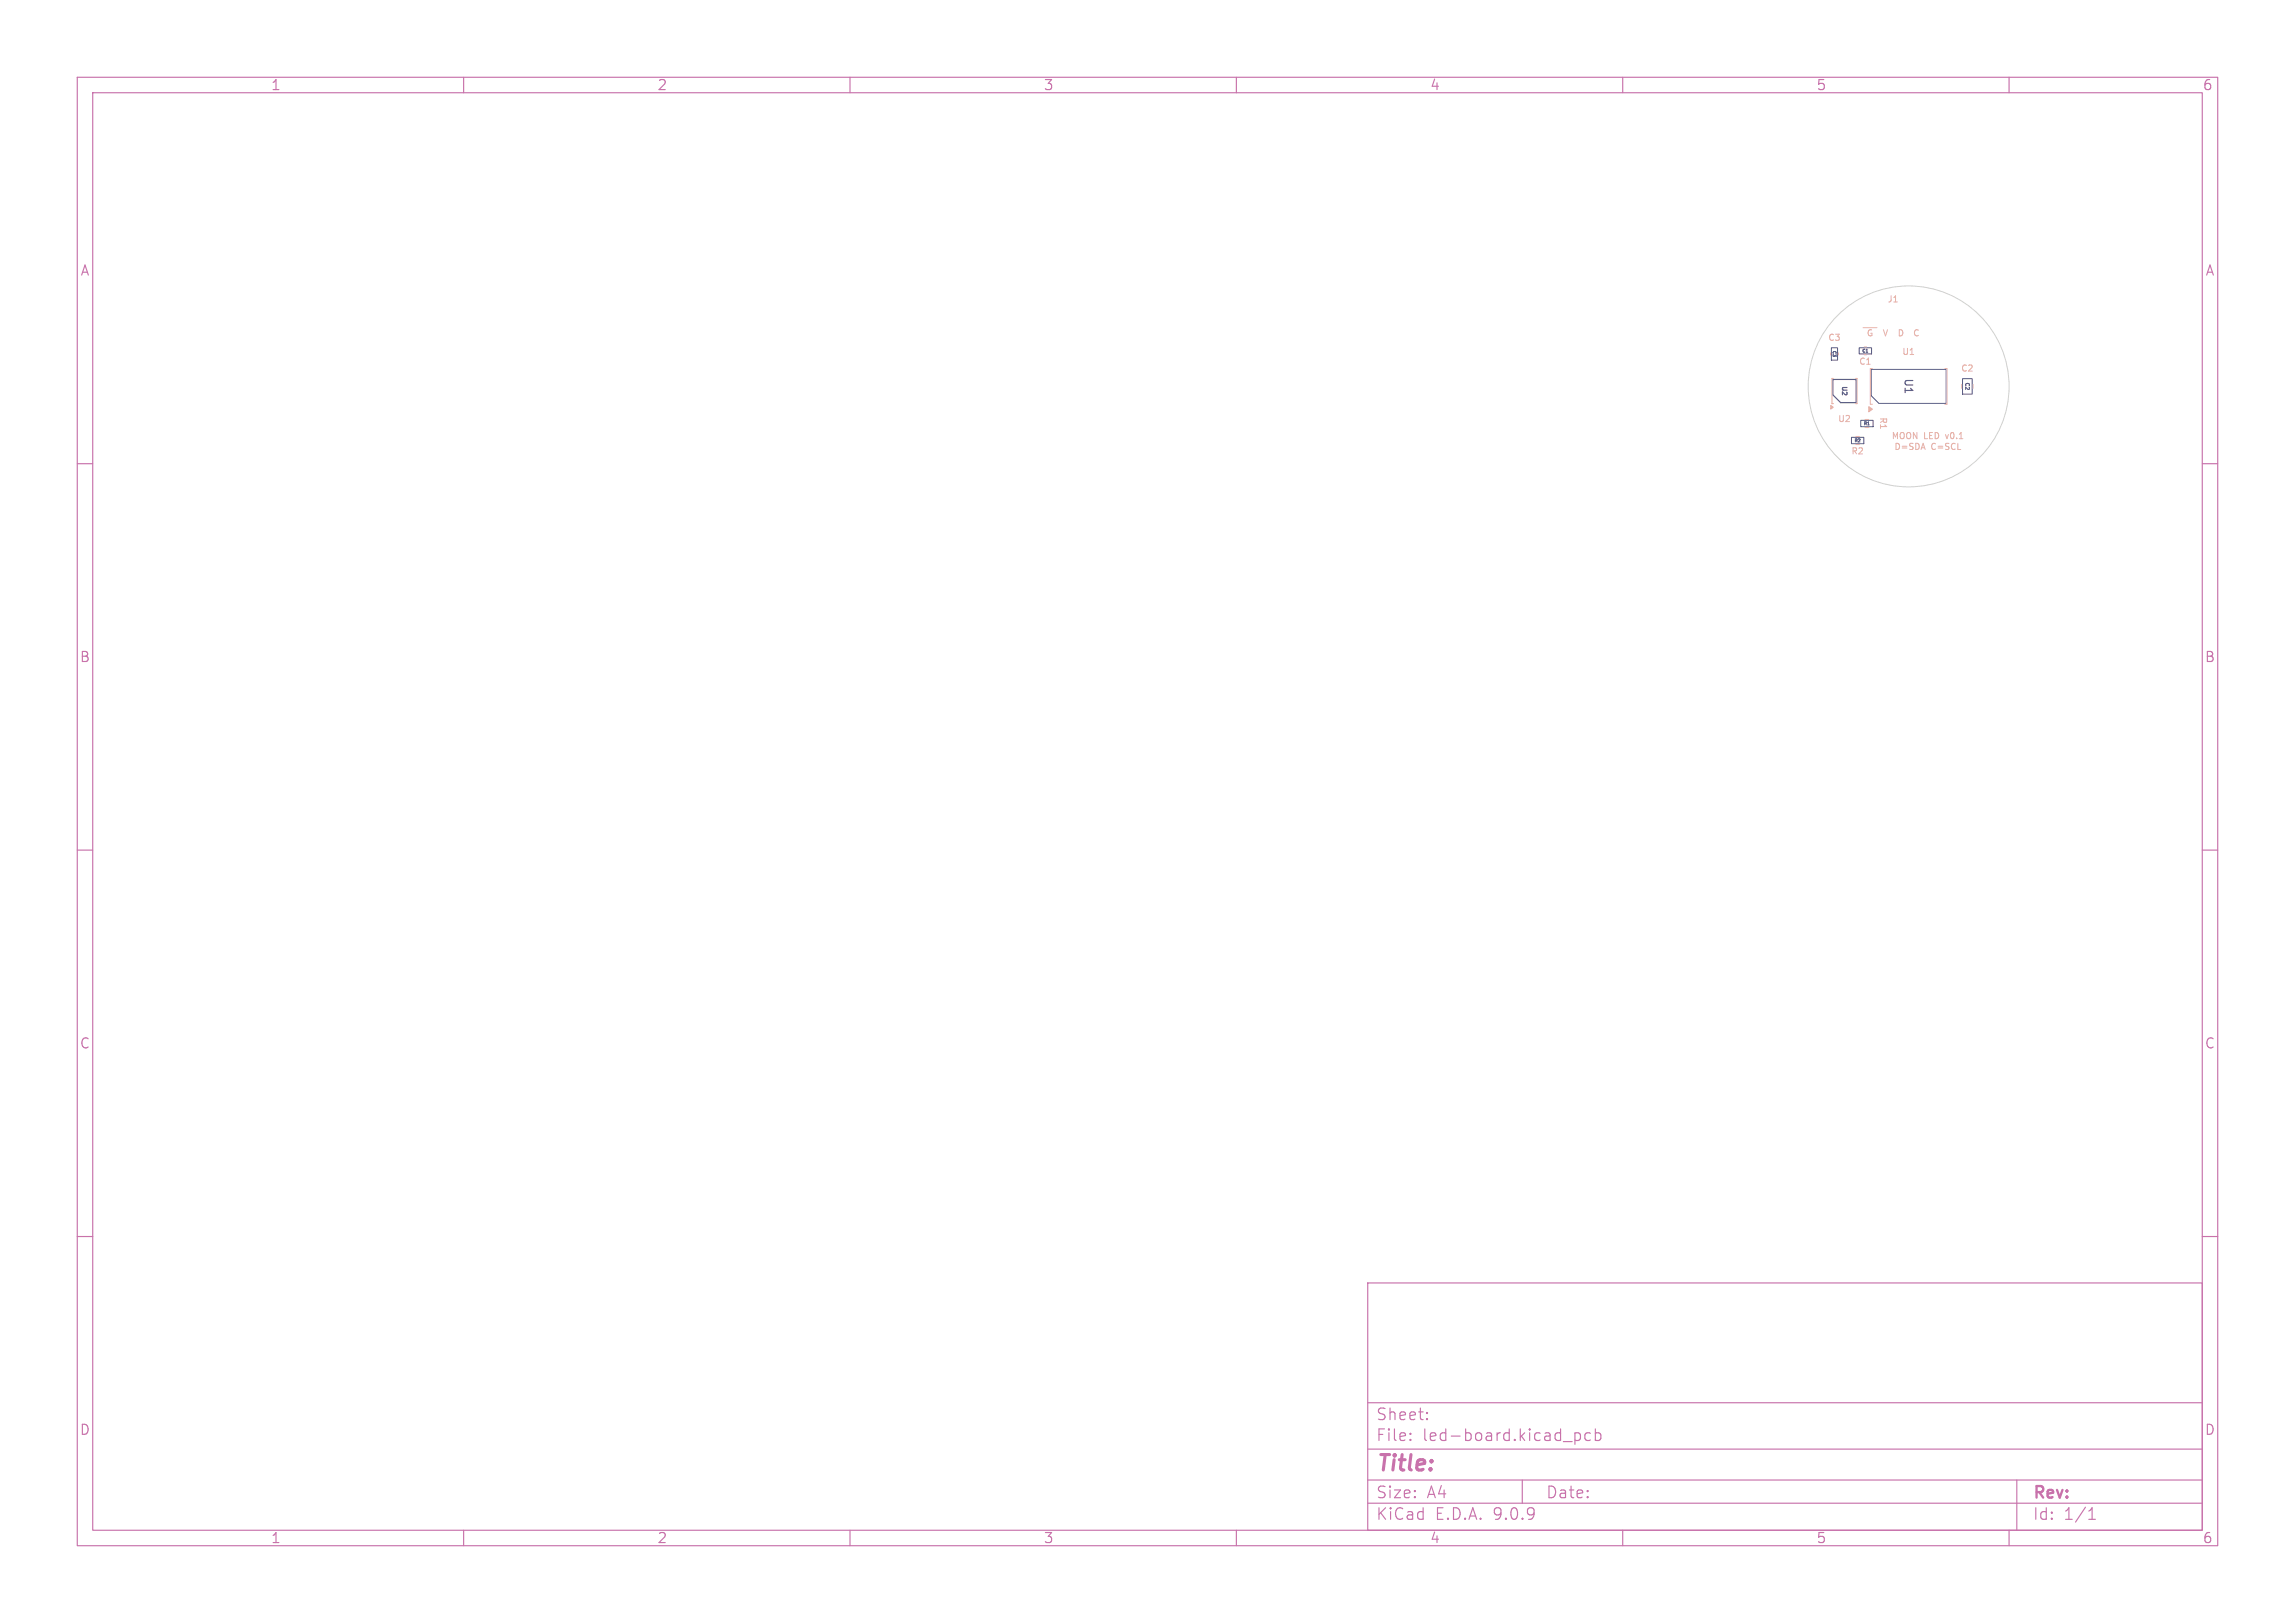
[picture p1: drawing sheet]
<svg xmlns="http://www.w3.org/2000/svg" width="297mm" height="210mm" viewBox="0 0 297 210" stroke-linecap="round" stroke-linejoin="round" font-family="sans-serif">
<defs><g id="words">
<text font-size="2.8" fill="#c872ab" x="178" y="190.9">Title:</text>
<g font-size="2.1" fill="#c872ab">
<text x="178" y="184">Sheet:</text>
<text x="178" y="186.7">File:</text>
<text x="184.1" y="186.7">led-board.kicad_pcb</text>
<text x="178" y="196.9">KiCad</text>
<text x="178" y="194.1">Size:</text>
<text x="184.7" y="194.1">A4</text>
<text x="185.7" y="196.9">E.D.A.</text>
<text x="193.3" y="196.9">9.0.9</text>
<text x="200" y="194.1">Date:</text>
<text x="263" y="194.3">Rev:</text>
<text x="263" y="196.9">Id:</text>
<text x="267.1" y="196.9">1/1</text>
</g>
<g font-size="1.8" fill="#c872ab">
<text x="35" y="11.9">1</text>
<text x="85" y="11.9">2</text>
<text x="135" y="11.9">3</text>
<text x="185" y="11.9">4</text>
<text x="235" y="11.9">5</text>
<text x="285" y="11.9">6</text>
<text x="10.3" y="35.9">A</text>
<text x="285.4" y="35.9">A</text>
<text x="10.3" y="85.9">B</text>
<text x="285.3" y="85.9">B</text>
<text x="10.3" y="135.9">C</text>
<text x="285.3" y="135.9">C</text>
<text x="10.3" y="185.9">D</text>
<text x="285.3" y="185.9">D</text>
<text x="35" y="199.9">1</text>
<text x="85" y="199.9">2</text>
<text x="135" y="199.9">3</text>
<text x="185" y="199.9">4</text>
<text x="235" y="199.9">5</text>
<text x="285" y="199.9">6</text>
</g>
<text font-size="1.4" fill="#585d84" x="246.3" y="48.9" transform="rotate(90 246.3 48.9)">U1</text>
<g font-size="1.1" fill="#e8b2a7">
<text x="244.2" y="39.3">J1</text>
<text x="236.5" y="44.3">C3</text>
<text x="240.5" y="47.4">C1</text>
<text x="241.5" y="43.7">G</text>
<text x="243.5" y="43.7">V</text>
<text x="245.5" y="43.7">D</text>
<text x="246.1" y="46.1">U1</text>
<text x="247.5" y="43.7">C</text>
<text x="243.1" y="53.9" transform="rotate(90 243.1 53.9)">R1</text>
<text x="253.7" y="48.3">C2</text>
<text x="237.8" y="54.8">U2</text>
<text x="239.5" y="59">R2</text>
<text x="244.7" y="57">MOON</text>
<text x="245.1" y="58.4">D=SDA</text>
<text x="249" y="57">LED</text>
<text x="249.9" y="58.4">C=SCL</text>
<text x="252" y="57">v0.1</text>
</g>
<text font-size=".8" fill="#585d84" x="238.2" y="49.8" transform="rotate(90 238.2 49.8)">U2</text>
<text font-size=".7" fill="#585d84" x="254.2" y="49.4" transform="rotate(90 254.2 49.4)">C2</text>
<g font-size=".6" fill="#585d84">
<text x="237.1" y="45.4" transform="rotate(90 237.1 45.4)">C3</text>
<text x="241" y="45.7">C1</text>
<text x="240" y="57.3">R2</text>
<text x="241.2" y="55.1">R1</text>
</g>
</g></defs>
<g fill="none" stroke="#c872ab" stroke-width=".15">
<path d="M10 10h277v190h-277zM12 12h273v186h-273zM60 10v2M110 10v2M160 10v2M210 10v2M260 10v2M10 60h2M285 60h2M10 110h2M285 110h2M10 160h2"/>
<path d="M177 166h108v32h-108zM285 160h2M60 198v2M110 198v2M160 198v2M177 194.5h108M177 191.5h108M177 187.5h108M177 181.5h108M182.5 186.3h.1l-.1 .1M182.5 186.3v.1M182.5 185.5v.1"/>
<path d="M182.5 185.5h.1l-.1 .1M184.7 183.6v.1M184.7 183.6h-.1l.1 .1M184.7 182.8v.1M184.7 182.8h-.1l.1 .1M197 191.5v3M203.8 185.4v1.5M203.8 185.5l.4-.1 .3 .3v.4l-.1 .2-.2 .1-.4-.1M205.8 185.5l-.4-.1-.3 .3v.4l.1 .2 .2 .1 .4-.1M206.5 185.5l.4-.1 .3 .3v.4l-.2 .2-.1 .1-.4-.1M206.5 184.9v1.5M210 198v2"/>
<path d="M260 198v2M261 191.5v6.5M270.3 196.6h.9M270.3 195.5l.4-.4v1.5"/>
</g>
<path d="M237 45h.8v1.6h-.8zM239.6 56.6h1.6v.8h-1.6zM240.6 45h1.6v.8h-1.6zM240.8 54.4h1.6v.8h-1.6zM242.2 47.8h9.7v4.4h-8.7l-1-1zM254 49h1.2v2h-1.2z" fill="none" stroke="#585d84" stroke-width=".13"/>
<path d="M237.2 49.1h3v3h-2l-1-1z" fill="none" stroke="#585d84" stroke-width=".15"/>
<g fill="none" stroke="#e8b2a7" stroke-width=".13">
<path d="M236.9 45.7v.2M237.9 45.7v.2M240.2 56.5h.4M240.2 57.5h.4M241.1 42.4h1.8M241.3 44.9h.2M241.3 45.9h.2M241.4 54.3h.4M241.4 55.3h.4M242.3 47.7h-.3v4.6h.3M251.7 47.7h.3v4.6h-.3M253.9 49.7v.6"/>
<path d="M255.3 49.7v.6"/>
</g>
<g fill="#e8b2a7" stroke="#e8b2a7" stroke-width=".13">
<path d="M241.8 52.6l.5 .4-.5 .3z"/>
<path d="M236.9 52.5l.4 .2-.4 .2z"/>
</g>
<path d="M237.3 49h-.2v3.2h.2M240.2 49h.1v3.2h-.1" fill="none" stroke="#e8b2a7" stroke-width=".15"/>
<circle cx="247" cy="50" r="13" fill="none" stroke="#d0d2cd" stroke-width=".13"/>
<use href="#words"/>
</svg>
